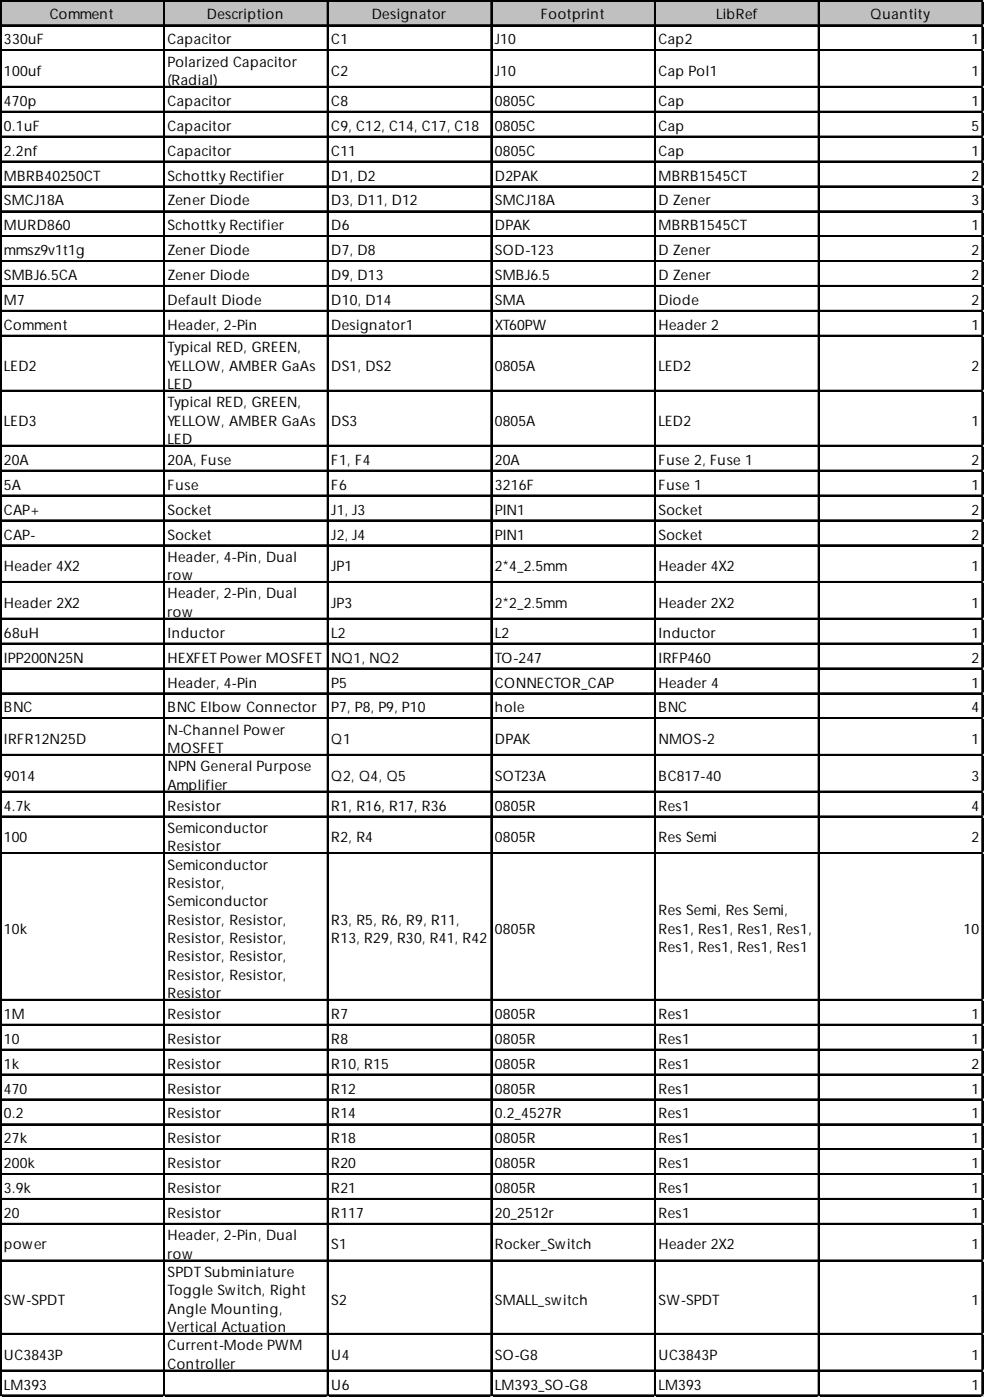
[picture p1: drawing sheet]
<svg xmlns="http://www.w3.org/2000/svg" width="265mm" height="376mm" viewBox="0 0 265 376" stroke-linecap="round" stroke-linejoin="round" font-family="sans-serif">
<defs><g id="words">
<g font-size="3.9">
<text x="13.4" y="5.2">Comment</text>
<text x="55.5" y="5.2">Description</text>
<text x="99.8" y="5.2">Designator</text>
<text x="145.1" y="5.2">Footprint</text>
<text x="192.2" y="5.2">LibRef</text>
<text x="233.7" y="5.2">Quantity</text>
<text x="1.1" y="11.9">330uF</text>
<text x="45" y="11.9">Capacitor</text>
<text x="88.9" y="11.9">C1</text>
<text x="132.8" y="11.9">J10</text>
<text x="176.8" y="11.9">Cap2</text>
<text x="260.8" y="11.9">1</text>
<text x="45" y="17.9">Polarized Capacitor</text>
<text x="1.1" y="20.4">100uf</text>
<text x="45" y="22.8">(Radial)</text>
<text x="88.9" y="20.4">C2</text>
<text x="132.8" y="20.4">J10</text>
<text x="176.8" y="20.4">Cap Pol1</text>
<text x="260.8" y="20.4">1</text>
<text x="1.1" y="28.5">470p</text>
<text x="45" y="28.5">Capacitor</text>
<text x="88.9" y="28.5">C8</text>
<text x="132.8" y="28.5">0805C</text>
<text x="176.8" y="28.5">Cap</text>
<text x="260.8" y="28.5">1</text>
<text x="1.1" y="35.1">0.1uF</text>
<text x="45" y="35.1">Capacitor</text>
<text x="88.9" y="35.1">C9, C12, C14, C17, C18</text>
<text x="132.8" y="35.1">0805C</text>
<text x="176.8" y="35.1">Cap</text>
<text x="260.8" y="35.1">5</text>
<text x="1.1" y="41.8">2.2nf</text>
<text x="45" y="41.8">Capacitor</text>
<text x="88.9" y="41.8">C11</text>
<text x="132.8" y="41.8">0805C</text>
<text x="176.8" y="41.8">Cap</text>
<text x="260.8" y="41.8">1</text>
<text x="1.1" y="48.5">MBRB40250CT</text>
<text x="45" y="48.5">Schottky Rectifier</text>
<text x="88.9" y="48.5">D1, D2</text>
<text x="132.8" y="48.5">D2PAK</text>
<text x="176.8" y="48.5">MBRB1545CT</text>
<text x="260.8" y="48.5">2</text>
<text x="1.1" y="55.2">SMCJ18A</text>
<text x="45" y="55.2">Zener Diode</text>
<text x="88.9" y="55.2">D3, D11, D12</text>
<text x="132.8" y="55.2">SMCJ18A</text>
<text x="176.8" y="55.2">D Zener</text>
<text x="260.8" y="55.2">3</text>
<text x="1.1" y="61.9">MURD860</text>
<text x="45" y="61.9">Schottky Rectifier</text>
<text x="88.9" y="61.9">D6</text>
<text x="132.8" y="61.9">DPAK</text>
<text x="176.8" y="61.9">MBRB1545CT</text>
<text x="260.8" y="61.9">1</text>
<text x="1.1" y="68.6">mmsz9v1t1g</text>
<text x="45" y="68.6">Zener Diode</text>
<text x="88.9" y="68.6">D7, D8</text>
<text x="132.8" y="68.6">SOD-123</text>
<text x="176.8" y="68.6">D Zener</text>
<text x="260.8" y="68.6">2</text>
<text x="1.1" y="75.3">SMBJ6.5CA</text>
<text x="45" y="75.3">Zener Diode</text>
<text x="88.9" y="75.3">D9, D13</text>
<text x="132.8" y="75.3">SMBJ6.5</text>
<text x="176.8" y="75.3">D Zener</text>
<text x="260.8" y="75.3">2</text>
<text x="1.1" y="81.9">M7</text>
<text x="45" y="81.9">Default Diode</text>
<text x="88.9" y="81.9">D10, D14</text>
<text x="132.8" y="81.9">SMA</text>
<text x="176.8" y="81.9">Diode</text>
<text x="260.8" y="81.9">2</text>
<text x="1.1" y="88.6">Comment</text>
<text x="45" y="88.6">Header, 2-Pin</text>
<text x="88.9" y="88.6">Designator1</text>
<text x="132.8" y="88.6">XT60PW</text>
<text x="176.8" y="88.6">Header 2</text>
<text x="260.8" y="88.6">1</text>
<text x="45" y="94.6">Typical RED, GREEN,</text>
<text x="1.1" y="99.5">LED2</text>
<text x="45" y="99.5">YELLOW, AMBER GaAs</text>
<text x="88.9" y="99.5">DS1, DS2</text>
<text x="132.8" y="99.5">0805A</text>
<text x="176.8" y="99.5">LED2</text>
<text x="260.8" y="99.5">2</text>
<text x="45" y="104.5">LED</text>
<text x="45" y="109.4">Typical RED, GREEN,</text>
<text x="1.1" y="114.3">LED3</text>
<text x="45" y="114.3">YELLOW, AMBER GaAs</text>
<text x="45" y="119.2">LED</text>
<text x="88.9" y="114.3">DS3</text>
<text x="132.8" y="114.3">0805A</text>
<text x="176.8" y="114.3">LED2</text>
<text x="260.8" y="114.3">1</text>
<text x="1.1" y="124.9">20A</text>
<text x="45" y="124.9">20A, Fuse</text>
<text x="88.9" y="124.9">F1, F4</text>
<text x="132.8" y="124.9">20A</text>
<text x="176.8" y="124.9">Fuse 2, Fuse 1</text>
<text x="260.8" y="124.9">2</text>
<text x="1.1" y="131.5">5A</text>
<text x="45" y="131.5">Fuse</text>
<text x="88.9" y="131.5">F6</text>
<text x="132.8" y="131.5">3216F</text>
<text x="176.8" y="131.5">Fuse 1</text>
<text x="260.8" y="131.5">1</text>
<text x="1.1" y="138.2">CAP+</text>
<text x="45" y="138.2">Socket</text>
<text x="88.9" y="138.2">J1, J3</text>
<text x="132.8" y="138.2">PIN1</text>
<text x="176.8" y="138.2">Socket</text>
<text x="260.8" y="138.2">2</text>
<text x="1.1" y="144.9">CAP-</text>
<text x="45" y="144.9">Socket</text>
<text x="88.9" y="144.9">J2, J4</text>
<text x="132.8" y="144.9">PIN1</text>
<text x="176.8" y="144.9">Socket</text>
<text x="260.8" y="144.9">2</text>
<text x="1.1" y="153.4">Header 4X2</text>
<text x="45" y="150.9">Header, 4-Pin, Dual</text>
<text x="45" y="155.8">row</text>
<text x="88.9" y="153.4">JP1</text>
<text x="132.8" y="153.4">2*4_2.5mm</text>
<text x="176.8" y="153.4">Header 4X2</text>
<text x="260.8" y="153.4">1</text>
<text x="45" y="160.8">Header, 2-Pin, Dual</text>
<text x="1.1" y="163.2">Header 2X2</text>
<text x="45" y="165.7">row</text>
<text x="88.9" y="163.2">JP3</text>
<text x="132.8" y="163.2">2*2_2.5mm</text>
<text x="176.8" y="163.2">Header 2X2</text>
<text x="260.8" y="163.2">1</text>
<text x="1.1" y="171.3">68uH</text>
<text x="45" y="171.3">Inductor</text>
<text x="88.9" y="171.3">L2</text>
<text x="132.8" y="171.3">L2</text>
<text x="176.8" y="171.3">Inductor</text>
<text x="260.8" y="171.3">1</text>
<text x="1.1" y="178">IPP200N25N</text>
<text x="45" y="178">HEXFET Power MOSFET</text>
<text x="88.9" y="178">NQ1, NQ2</text>
<text x="132.8" y="178">TO-247</text>
<text x="176.8" y="178">IRFP460</text>
<text x="260.8" y="178">2</text>
<text x="45" y="184.7">Header, 4-Pin</text>
<text x="88.9" y="184.7">P5</text>
<text x="132.8" y="184.7">CONNECTOR_CAP</text>
<text x="176.8" y="184.7">Header 4</text>
<text x="260.8" y="184.7">1</text>
<text x="1.1" y="191.4">BNC</text>
<text x="45" y="191.4">BNC Elbow Connector</text>
<text x="88.9" y="191.4">P7, P8, P9, P10</text>
<text x="132.8" y="191.4">hole</text>
<text x="176.8" y="191.4">BNC</text>
<text x="260.8" y="191.4">4</text>
<text x="45" y="197.3">N-Channel Power</text>
<text x="1.1" y="199.8">IRFR12N25D</text>
<text x="45" y="202.3">MOSFET</text>
<text x="88.9" y="199.8">Q1</text>
<text x="132.8" y="199.8">DPAK</text>
<text x="176.8" y="199.8">NMOS-2</text>
<text x="260.8" y="199.8">1</text>
<text x="1.1" y="209.7">9014</text>
<text x="45" y="207.2">NPN General Purpose</text>
<text x="88.9" y="209.7">Q2, Q4, Q5</text>
<text x="132.8" y="209.7">SOT23A</text>
<text x="176.8" y="209.7">BC817-40</text>
<text x="260.8" y="209.7">3</text>
<text x="45" y="212.1">Amplifier</text>
<text x="1.1" y="217.8">4.7k</text>
<text x="45" y="217.8">Resistor</text>
<text x="88.9" y="217.8">R1, R16, R17, R36</text>
<text x="132.8" y="217.8">0805R</text>
<text x="176.8" y="217.8">Res1</text>
<text x="260.8" y="217.8">4</text>
<text x="1.1" y="226.2">100</text>
<text x="45" y="223.7">Semiconductor</text>
<text x="88.9" y="226.2">R2, R4</text>
<text x="132.8" y="226.2">0805R</text>
<text x="176.8" y="226.2">Res Semi</text>
<text x="260.8" y="226.2">2</text>
<text x="45" y="228.7">Resistor</text>
<text x="45" y="233.6">Semiconductor</text>
<text x="45" y="238.5">Resistor,</text>
<text x="45" y="243.4">Semiconductor</text>
<text x="176.8" y="245.9">Res Semi, Res Semi,</text>
<text x="1.1" y="250.8">10k</text>
<text x="45" y="248.4">Resistor, Resistor,</text>
<text x="88.9" y="248.4">R3, R5, R6, R9, R11,</text>
<text x="132.8" y="250.8">0805R</text>
<text x="176.8" y="250.8">Res1, Res1, Res1, Res1,</text>
<text x="258.7" y="250.8">10</text>
<text x="45" y="253.3">Resistor, Resistor,</text>
<text x="88.9" y="253.3">R13, R29, R30, R41, R42</text>
<text x="176.8" y="255.8">Res1, Res1, Res1, Res1</text>
<text x="45" y="258.2">Resistor, Resistor,</text>
<text x="45" y="263.1">Resistor, Resistor,</text>
<text x="45" y="268.1">Resistor</text>
<text x="1.1" y="273.7">1M</text>
<text x="45" y="273.7">Resistor</text>
<text x="88.9" y="273.7">R7</text>
<text x="132.8" y="273.7">0805R</text>
<text x="176.8" y="273.7">Res1</text>
<text x="260.8" y="273.7">1</text>
<text x="1.1" y="280.4">10</text>
<text x="45" y="280.4">Resistor</text>
<text x="88.9" y="280.4">R8</text>
<text x="132.8" y="280.4">0805R</text>
<text x="176.8" y="280.4">Res1</text>
<text x="260.8" y="280.4">1</text>
<text x="1.1" y="287.1">1k</text>
<text x="45" y="287.1">Resistor</text>
<text x="88.9" y="287.1">R10, R15</text>
<text x="132.8" y="287.1">0805R</text>
<text x="176.8" y="287.1">Res1</text>
<text x="260.8" y="287.1">2</text>
<text x="1.1" y="293.8">470</text>
<text x="45" y="293.8">Resistor</text>
<text x="88.9" y="293.8">R12</text>
<text x="132.8" y="293.8">0805R</text>
<text x="176.8" y="293.8">Res1</text>
<text x="260.8" y="293.8">1</text>
<text x="1.1" y="300.4">0.2</text>
<text x="45" y="300.4">Resistor</text>
<text x="88.9" y="300.4">R14</text>
<text x="132.8" y="300.4">0.2_4527R</text>
<text x="176.8" y="300.4">Res1</text>
<text x="260.8" y="300.4">1</text>
<text x="1.1" y="307.1">27k</text>
<text x="45" y="307.1">Resistor</text>
<text x="88.9" y="307.1">R18</text>
<text x="132.8" y="307.1">0805R</text>
<text x="176.8" y="307.1">Res1</text>
<text x="260.8" y="307.1">1</text>
<text x="1.1" y="313.8">200k</text>
<text x="45" y="313.8">Resistor</text>
<text x="88.9" y="313.8">R20</text>
<text x="132.8" y="313.8">0805R</text>
<text x="176.8" y="313.8">Res1</text>
<text x="260.8" y="313.8">1</text>
<text x="1.1" y="320.5">3.9k</text>
<text x="45" y="320.5">Resistor</text>
<text x="88.9" y="320.5">R21</text>
<text x="132.8" y="320.5">0805R</text>
<text x="176.8" y="320.5">Res1</text>
<text x="260.8" y="320.5">1</text>
<text x="1.1" y="327.2">20</text>
<text x="45" y="327.2">Resistor</text>
<text x="88.9" y="327.2">R117</text>
<text x="132.8" y="327.2">20_2512r</text>
<text x="176.8" y="327.2">Res1</text>
<text x="260.8" y="327.2">1</text>
<text x="1.1" y="335.6">power</text>
<text x="45" y="333.2">Header, 2-Pin, Dual</text>
<text x="88.9" y="335.6">S1</text>
<text x="132.8" y="335.6">Rocker_Switch</text>
<text x="176.8" y="335.6">Header 2X2</text>
<text x="260.8" y="335.6">1</text>
<text x="45" y="338.1">row</text>
<text x="45" y="343">SPDT Subminiature</text>
<text x="45" y="347.9">Toggle Switch, Right</text>
<text x="1.1" y="350.4">SW-SPDT</text>
<text x="45" y="352.9">Angle Mounting,</text>
<text x="88.9" y="350.4">S2</text>
<text x="132.8" y="350.4">SMALL_switch</text>
<text x="176.8" y="350.4">SW-SPDT</text>
<text x="260.8" y="350.4">1</text>
<text x="45" y="357.8">Vertical Actuation</text>
<text x="1.1" y="365.2">UC3843P</text>
<text x="45" y="362.7">Current-Mode PWM</text>
<text x="88.9" y="365.2">U4</text>
<text x="132.8" y="365.2">SO-G8</text>
<text x="176.8" y="365.2">UC3843P</text>
<text x="260.8" y="365.2">1</text>
<text x="45" y="367.7">Controller</text>
<text x="1.1" y="373.3">LM393</text>
<text x="88.9" y="373.3">U6</text>
<text x="132.8" y="373.3">LM393_SO-G8</text>
<text x="176.8" y="373.3">LM393</text>
<text x="260.8" y="373.3">1</text>
</g>
</g></defs>
<path d="M.3 .3h263.6v6.7h-263.6z" fill="#c0c0c0"/>
<g fill="none" stroke="#000" stroke-width=".35">
<path d="M0 0v375.1M.2 0v375.1M.4 0h263.5M.4 .2h263.5M.4 6.7h263.5M.4 6.9h263.5M.4 13.4h263.5M.4 13.5h263.5M43.9 .4v374.7M44.1 .4v374.7M87.9 .4v374.7M88 .4v374.7"/>
<path d="M131.8 .4v374.7M132 .4v374.7M175.7 .4v374.7M175.9 .4v374.7M219.7 .4v374.7M219.8 .4v374.7M263.6 .4v374.7M263.8 .4v374.7M.4 23.2h263.5M.4 23.4h263.5M.4 29.9h263.5M.4 30.1h263.5"/>
<path d="M.4 36.6h263.5M.4 36.8h263.5M.4 43.3h263.5M.4 43.5h263.5M.4 50h263.5M.4 50.1h263.5M.4 56.6h263.5M.4 56.8h263.5M.4 63.3h263.5M.4 63.5h263.5M.4 70h263.5M.4 70.2h263.5"/>
<path d="M.4 76.7h263.5M.4 76.9h263.5M.4 83.4h263.5M.4 83.6h263.5M.4 90.1h263.5M.4 90.3h263.5M.4 104.9h263.5M.4 105h263.5M.4 119.6h263.5M.4 119.8h263.5M.4 126.3h263.5M.4 126.5h263.5"/>
<path d="M.4 133h263.5M.4 133.2h263.5M.4 139.7h263.5M.4 139.9h263.5M.4 146.4h263.5M.4 146.6h263.5M.4 156.2h263.5M.4 156.4h263.5M.4 166.1h263.5M.4 166.3h263.5M.4 172.8h263.5M.4 172.9h263.5"/>
<path d="M.4 179.4h263.5M.4 179.6h263.5M.4 186.1h263.5M.4 186.3h263.5M.4 192.8h263.5M.4 193h263.5M.4 202.7h263.5M.4 202.8h263.5M.4 212.5h263.5M.4 212.7h263.5M.4 219.2h263.5M.4 219.4h263.5"/>
<path d="M.4 229.1h263.5M.4 229.2h263.5M.4 268.5h263.5M.4 268.6h263.5M.4 275.2h263.5M.4 275.3h263.5M.4 281.8h263.5M.4 282h263.5M.4 288.5h263.5M.4 288.7h263.5M.4 295.2h263.5M.4 295.4h263.5"/>
<path d="M.4 301.9h263.5M.4 302.1h263.5M.4 308.6h263.5M.4 308.8h263.5M.4 315.3h263.5M.4 315.4h263.5M.4 322h263.5M.4 322.1h263.5M.4 328.6h263.5M.4 328.8h263.5M.4 338.5h263.5M.4 338.7h263.5"/>
<path d="M.4 358.2h263.5M.4 358.4h263.5M.4 368h263.5M.4 368.2h263.5M.4 374.7h263.5M.4 374.9h263.5"/>
</g>
<path d="M0 375.1h.1" fill="none" stroke="#d4d4d4" stroke-width=".35"/>
<path d="M0 375.1h.4z" fill="#d4d4d4"/>
<path d="M43.9 375.1h.1" fill="none" stroke="#d4d4d4" stroke-width=".35"/>
<path d="M43.9 375.1h.4z" fill="#d4d4d4"/>
<path d="M87.9 375.1h.1" fill="none" stroke="#d4d4d4" stroke-width=".35"/>
<path d="M87.9 375.1h.3z" fill="#d4d4d4"/>
<path d="M131.8 375.1h.1" fill="none" stroke="#d4d4d4" stroke-width=".35"/>
<path d="M131.8 375.1h.3z" fill="#d4d4d4"/>
<path d="M175.7 375.1h.1" fill="none" stroke="#d4d4d4" stroke-width=".35"/>
<path d="M175.7 375.1h.4z" fill="#d4d4d4"/>
<path d="M219.7 375.1h.1" fill="none" stroke="#d4d4d4" stroke-width=".35"/>
<path d="M219.7 375.1h.3z" fill="#d4d4d4"/>
<path d="M263.6 375.1h.1" fill="none" stroke="#d4d4d4" stroke-width=".35"/>
<path d="M263.6 375.1h.3z" fill="#d4d4d4"/>
<path d="M263.9 0h.1" fill="none" stroke="#d4d4d4" stroke-width=".35"/>
<path d="M263.9 0l.1 .4z" fill="#d4d4d4"/>
<path d="M263.9 6.7h.1" fill="none" stroke="#d4d4d4" stroke-width=".35"/>
<path d="M263.9 6.7l.1 .3z" fill="#d4d4d4"/>
<path d="M263.9 13.4h.1" fill="none" stroke="#d4d4d4" stroke-width=".35"/>
<path d="M263.9 13.4l.1 .3z" fill="#d4d4d4"/>
<path d="M263.9 23.2h.1" fill="none" stroke="#d4d4d4" stroke-width=".35"/>
<path d="M263.9 23.2l.1 .4z" fill="#d4d4d4"/>
<path d="M263.9 29.9h.1" fill="none" stroke="#d4d4d4" stroke-width=".35"/>
<path d="M263.9 29.9l.1 .4z" fill="#d4d4d4"/>
<path d="M263.9 36.6h.1" fill="none" stroke="#d4d4d4" stroke-width=".35"/>
<path d="M263.9 36.6l.1 .3z" fill="#d4d4d4"/>
<path d="M263.9 43.3h.1" fill="none" stroke="#d4d4d4" stroke-width=".35"/>
<path d="M263.9 43.3l.1 .3z" fill="#d4d4d4"/>
<path d="M263.9 50h.1" fill="none" stroke="#d4d4d4" stroke-width=".35"/>
<path d="M263.9 50l.1 .3z" fill="#d4d4d4"/>
<path d="M263.9 56.6h.1" fill="none" stroke="#d4d4d4" stroke-width=".35"/>
<path d="M263.9 56.6l.1 .4z" fill="#d4d4d4"/>
<path d="M263.9 63.3h.1" fill="none" stroke="#d4d4d4" stroke-width=".35"/>
<path d="M263.9 63.3l.1 .4z" fill="#d4d4d4"/>
<path d="M263.9 70h.1" fill="none" stroke="#d4d4d4" stroke-width=".35"/>
<path d="M263.9 70l.1 .4z" fill="#d4d4d4"/>
<path d="M263.9 76.7h.1" fill="none" stroke="#d4d4d4" stroke-width=".35"/>
<path d="M263.9 76.7l.1 .4z" fill="#d4d4d4"/>
<path d="M263.9 83.4h.1" fill="none" stroke="#d4d4d4" stroke-width=".35"/>
<path d="M263.9 83.4l.1 .3z" fill="#d4d4d4"/>
<path d="M263.9 90.1h.1" fill="none" stroke="#d4d4d4" stroke-width=".35"/>
<path d="M263.9 90.1l.1 .3z" fill="#d4d4d4"/>
<path d="M263.9 104.9h.1" fill="none" stroke="#d4d4d4" stroke-width=".35"/>
<path d="M263.9 104.9l.1 .3z" fill="#d4d4d4"/>
<path d="M263.9 119.6h.1" fill="none" stroke="#d4d4d4" stroke-width=".35"/>
<path d="M263.9 119.6l.1 .4z" fill="#d4d4d4"/>
<path d="M263.9 126.3h.1" fill="none" stroke="#d4d4d4" stroke-width=".35"/>
<path d="M263.9 126.3l.1 .4z" fill="#d4d4d4"/>
<path d="M263.9 133h.1" fill="none" stroke="#d4d4d4" stroke-width=".35"/>
<path d="M263.9 133l.1 .4z" fill="#d4d4d4"/>
<path d="M263.9 139.7h.1" fill="none" stroke="#d4d4d4" stroke-width=".35"/>
<path d="M263.9 139.7l.1 .3z" fill="#d4d4d4"/>
<path d="M263.9 146.4h.1" fill="none" stroke="#d4d4d4" stroke-width=".35"/>
<path d="M263.9 146.4l.1 .3z" fill="#d4d4d4"/>
<path d="M263.9 156.2h.1" fill="none" stroke="#d4d4d4" stroke-width=".35"/>
<path d="M263.9 156.2l.1 .4z" fill="#d4d4d4"/>
<path d="M263.9 166.1h.1" fill="none" stroke="#d4d4d4" stroke-width=".35"/>
<path d="M263.9 166.1l.1 .3z" fill="#d4d4d4"/>
<path d="M263.9 172.8h.1" fill="none" stroke="#d4d4d4" stroke-width=".35"/>
<path d="M263.9 172.8l.1 .3z" fill="#d4d4d4"/>
<path d="M263.9 179.4h.1" fill="none" stroke="#d4d4d4" stroke-width=".35"/>
<path d="M263.9 179.4l.1 .4z" fill="#d4d4d4"/>
<path d="M263.9 186.1h.1" fill="none" stroke="#d4d4d4" stroke-width=".35"/>
<path d="M263.9 186.1l.1 .4z" fill="#d4d4d4"/>
<path d="M263.9 192.8h.1" fill="none" stroke="#d4d4d4" stroke-width=".35"/>
<path d="M263.9 192.8l.1 .4z" fill="#d4d4d4"/>
<path d="M263.9 202.7h.1" fill="none" stroke="#d4d4d4" stroke-width=".35"/>
<path d="M263.9 202.7l.1 .3z" fill="#d4d4d4"/>
<path d="M263.9 212.5h.1" fill="none" stroke="#d4d4d4" stroke-width=".35"/>
<path d="M263.9 212.5l.1 .4z" fill="#d4d4d4"/>
<path d="M263.9 219.2h.1" fill="none" stroke="#d4d4d4" stroke-width=".35"/>
<path d="M263.9 219.2l.1 .4z" fill="#d4d4d4"/>
<path d="M263.9 229.1h.1" fill="none" stroke="#d4d4d4" stroke-width=".35"/>
<path d="M263.9 229.1l.1 .3z" fill="#d4d4d4"/>
<path d="M263.9 268.5h.1" fill="none" stroke="#d4d4d4" stroke-width=".35"/>
<path d="M263.9 268.5l.1 .3z" fill="#d4d4d4"/>
<path d="M263.9 275.2h.1" fill="none" stroke="#d4d4d4" stroke-width=".35"/>
<path d="M263.9 275.2l.1 .3z" fill="#d4d4d4"/>
<path d="M263.9 281.8h.1" fill="none" stroke="#d4d4d4" stroke-width=".35"/>
<path d="M263.9 281.8l.1 .4z" fill="#d4d4d4"/>
<path d="M263.9 288.5h.1" fill="none" stroke="#d4d4d4" stroke-width=".35"/>
<path d="M263.9 288.5l.1 .4z" fill="#d4d4d4"/>
<path d="M263.9 295.2h.1" fill="none" stroke="#d4d4d4" stroke-width=".35"/>
<path d="M263.9 295.2l.1 .4z" fill="#d4d4d4"/>
<path d="M263.9 301.9h.1" fill="none" stroke="#d4d4d4" stroke-width=".35"/>
<path d="M263.9 301.9l.1 .3z" fill="#d4d4d4"/>
<path d="M263.9 308.6h.1" fill="none" stroke="#d4d4d4" stroke-width=".35"/>
<path d="M263.9 308.6l.1 .3z" fill="#d4d4d4"/>
<path d="M263.9 315.3h.1" fill="none" stroke="#d4d4d4" stroke-width=".35"/>
<path d="M263.9 315.3l.1 .3z" fill="#d4d4d4"/>
<path d="M263.9 322h.1" fill="none" stroke="#d4d4d4" stroke-width=".35"/>
<path d="M263.9 322l.1 .3z" fill="#d4d4d4"/>
<path d="M263.9 328.6h.1" fill="none" stroke="#d4d4d4" stroke-width=".35"/>
<path d="M263.9 328.6l.1 .4z" fill="#d4d4d4"/>
<path d="M263.9 338.5h.1" fill="none" stroke="#d4d4d4" stroke-width=".35"/>
<path d="M263.9 338.5l.1 .3z" fill="#d4d4d4"/>
<path d="M263.9 358.2h.1" fill="none" stroke="#d4d4d4" stroke-width=".35"/>
<path d="M263.9 358.2l.1 .3z" fill="#d4d4d4"/>
<path d="M263.9 368h.1" fill="none" stroke="#d4d4d4" stroke-width=".35"/>
<path d="M263.9 368l.1 .4z" fill="#d4d4d4"/>
<path d="M263.9 374.7h.1" fill="none" stroke="#d4d4d4" stroke-width=".35"/>
<path d="M263.9 374.7l.1 .4z" fill="#d4d4d4"/>
<use href="#words"/>
</svg>
